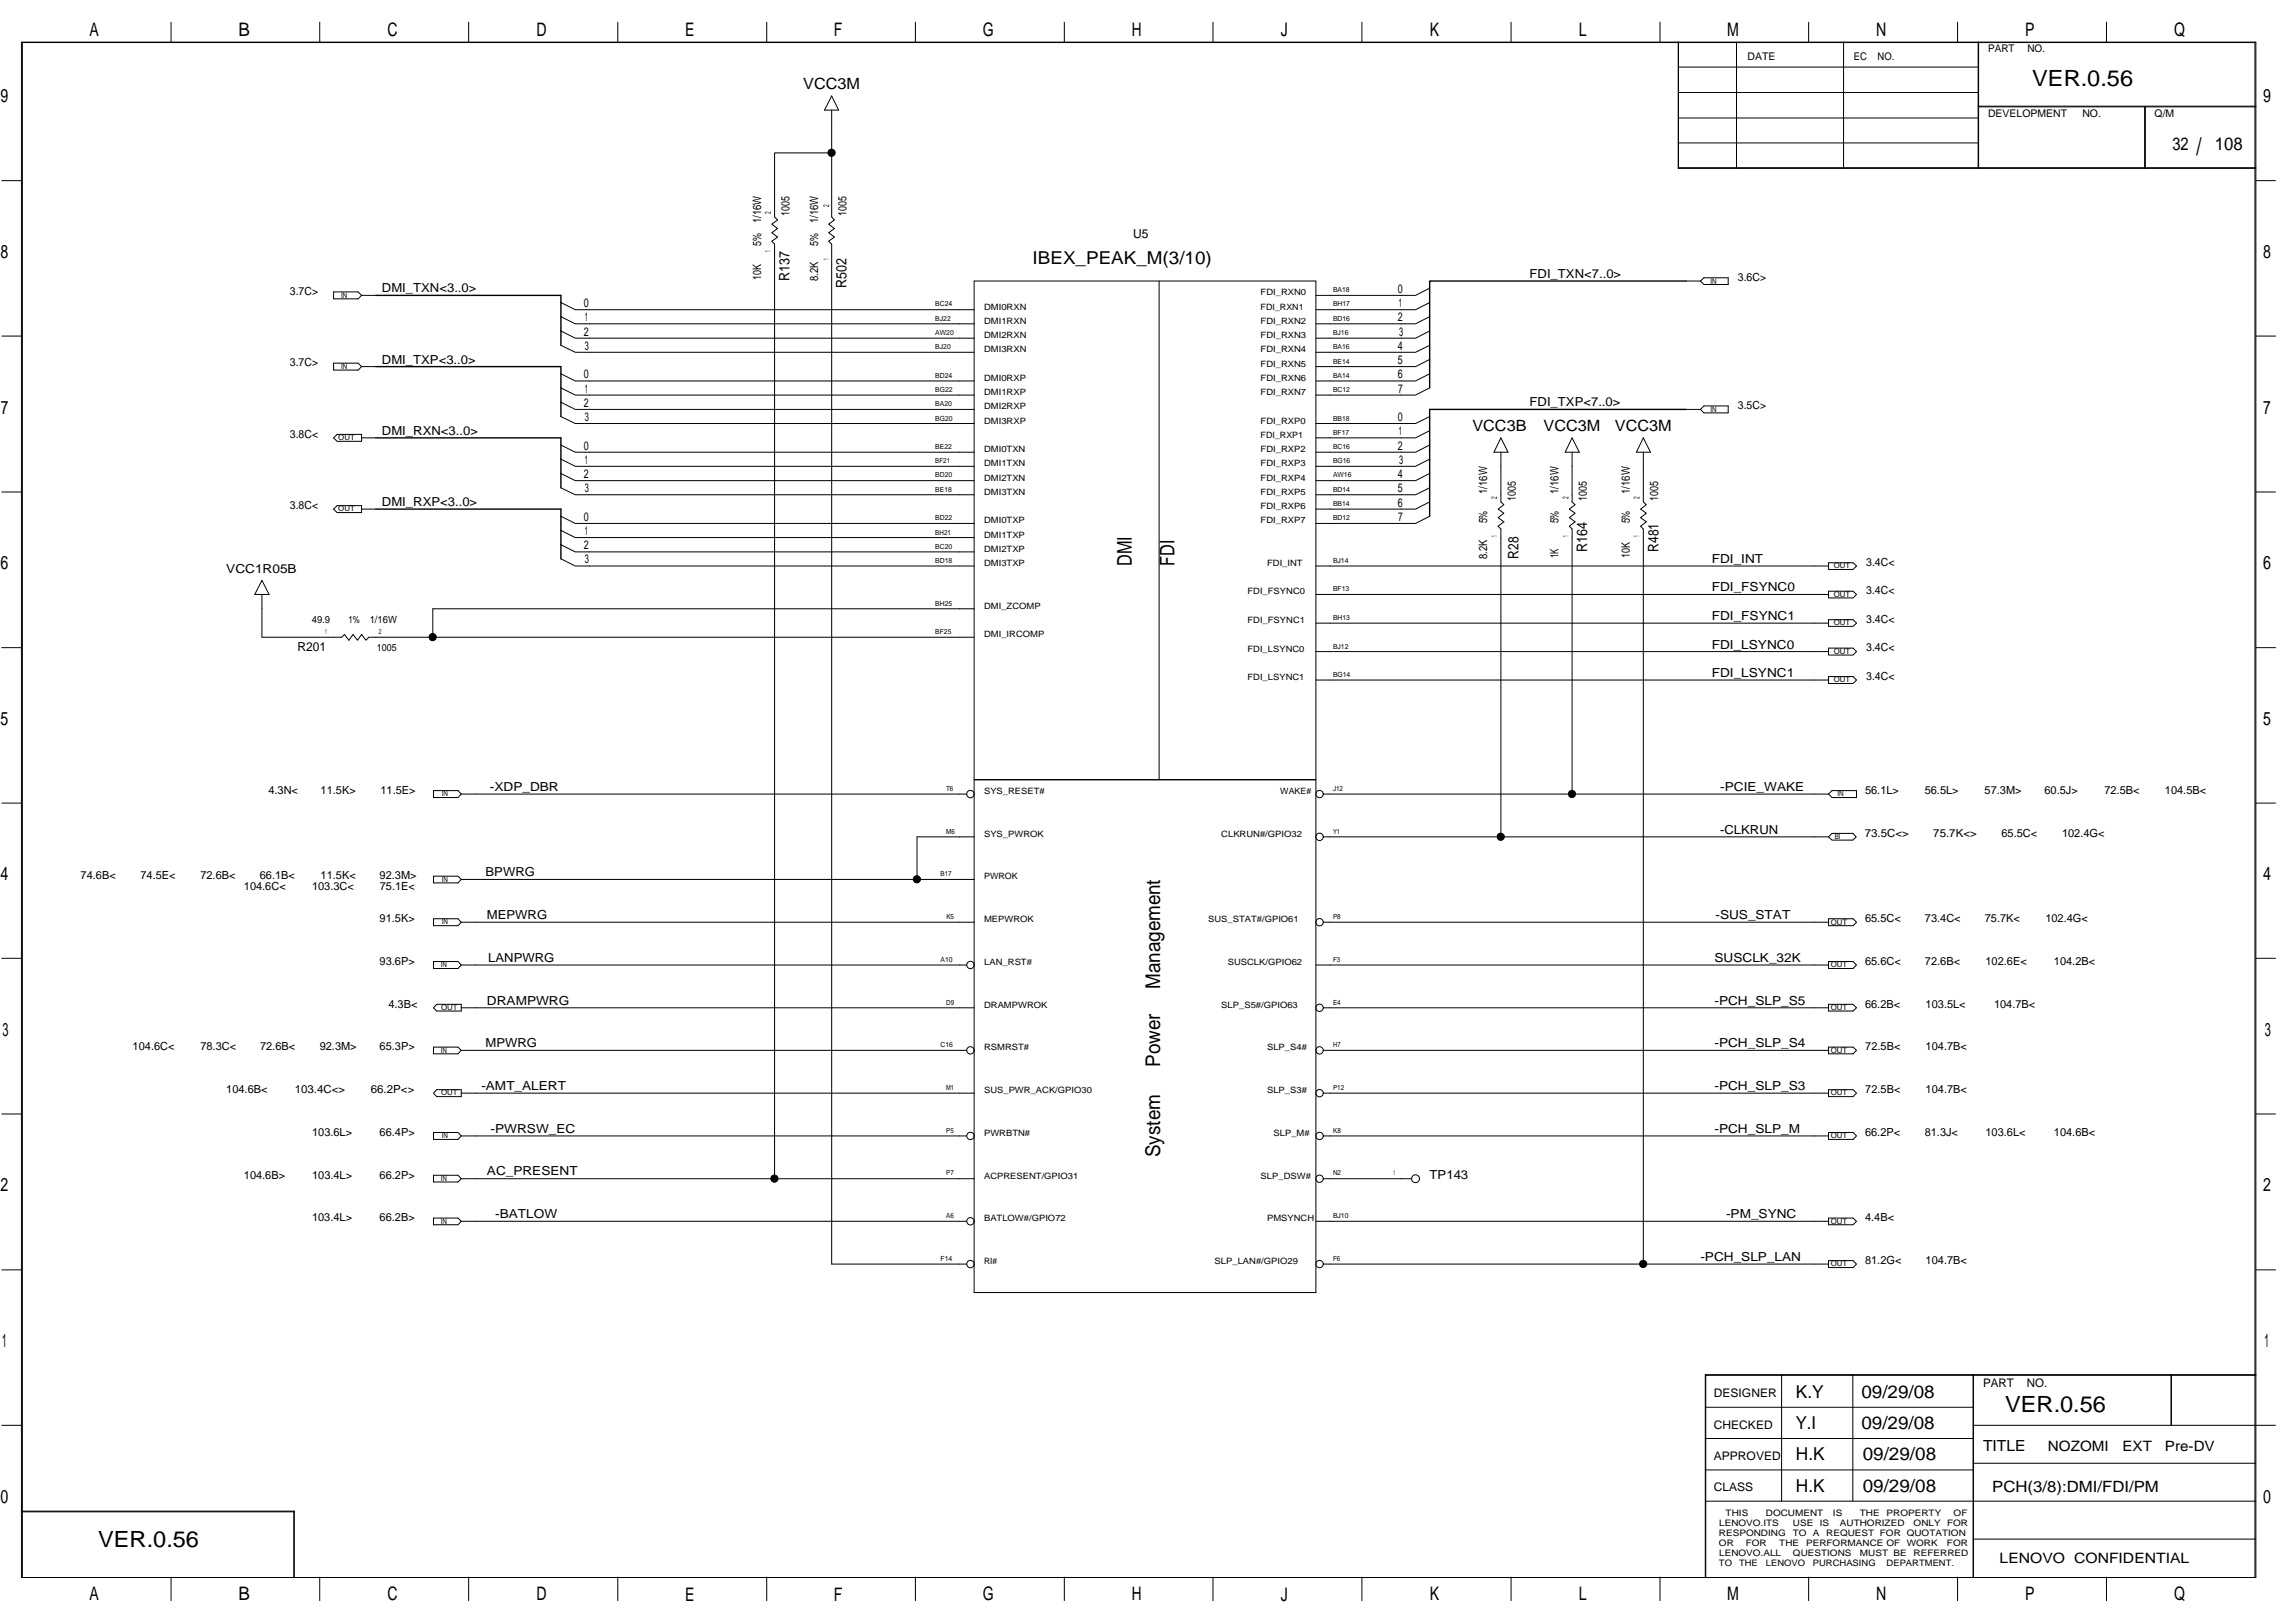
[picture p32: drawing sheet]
<svg xmlns="http://www.w3.org/2000/svg" width="420mm" height="297mm" viewBox="0 0 420 297" stroke-linecap="round" stroke-linejoin="round" font-family="sans-serif">
<defs><g id="words">
<text font-size="4.4" x="402.1" y="28.4">/</text>
<g font-size="4.1">
<text x="372.1" y="15.7">VER.0.56</text>
<text x="367.1" y="258.4">VER.0.56</text>
<text x="18" y="283.2">VER.0.56</text>
</g>
<g font-size="3.7">
<text x="207.2" y="103.6" transform="rotate(-90 207.2 103.6)">DMI</text>
<text x="215" y="103.6" transform="rotate(-90 215 103.6)">FDI</text>
<text x="212.4" y="181" transform="rotate(-90 212.4 181)">Management</text>
<text x="212.4" y="195.2" transform="rotate(-90 212.4 195.2)">Power</text>
<text x="212.4" y="211.8" transform="rotate(-90 212.4 211.8)">System</text>
</g>
<g font-size="3.4">
<text x="16.4" y="6.6">A</text>
<text x="43.6" y="6.6">B</text>
<text x="70.9" y="6.6">C</text>
<text x="98.2" y="6.6">D</text>
<text x="125.4" y="6.6">E</text>
<text x="152.7" y="6.6">F</text>
<text x="179.9" y="6.6">G</text>
<text x="207.2" y="6.6">H</text>
<text x="234.5" y="6.6">J</text>
<text x="261.8" y="6.6">K</text>
<text x="289" y="6.6">L</text>
<text x="316.2" y="6.6">M</text>
<text x="343.5" y="6.6">N</text>
<text x="370.8" y="6.6">P</text>
<text x="398" y="6.6">Q</text>
<text x=".1" y="18.8">9</text>
<text x="414.3" y="18.8">9</text>
<text x=".1" y="47.2">8</text>
<text x="414.3" y="47.2">8</text>
<text x=".2" y="75.7">7</text>
<text x="414.3" y="75.7">7</text>
<text x=".1" y="104.2">6</text>
<text x="414.3" y="104.2">6</text>
<text x=".1" y="132.7">5</text>
<text x="414.3" y="132.7">5</text>
<text x=".1" y="161.1">4</text>
<text x="414.3" y="161.1">4</text>
<text x=".5" y="189.6">3</text>
<text x="414.6" y="189.6">3</text>
<text x=".1" y="218.1">2</text>
<text x="414.3" y="218.1">2</text>
<text x=".4" y="246.6">1</text>
<text x="414.6" y="246.6">1</text>
<text x=".1" y="275.1">0</text>
<text x="414.3" y="275.1">0</text>
<text x="16.4" y="292.9">A</text>
<text x="43.6" y="292.9">B</text>
<text x="70.9" y="292.9">C</text>
<text x="98.2" y="292.9">D</text>
<text x="125.4" y="292.9">E</text>
<text x="152.7" y="292.9">F</text>
<text x="179.9" y="292.9">G</text>
<text x="207.2" y="292.9">H</text>
<text x="234.5" y="292.9">J</text>
<text x="261.8" y="292.9">K</text>
<text x="289" y="292.9">L</text>
<text x="316.2" y="292.9">M</text>
<text x="343.5" y="292.9">N</text>
<text x="370.8" y="292.9">P</text>
<text x="398" y="292.9">Q</text>
</g>
<g font-size="3.3">
<text x="397.7" y="27.4">32</text>
<text x="405.5" y="27.4">108</text>
<text x="189" y="48.4">IBEX_PEAK_M(3/10)</text>
<text x="328.8" y="255.8">K.Y</text>
<text x="340.8" y="255.8">09/29/08</text>
<text x="328.7" y="261.6">Y.I</text>
<text x="340.8" y="261.6">09/29/08</text>
<text x="328.8" y="267.3">H.K</text>
<text x="341" y="267.3">09/29/08</text>
<text x="328.8" y="273">H.K</text>
<text x="341" y="273">09/29/08</text>
</g>
<g font-size="2.8">
<text x="147.1" y="16.3">VCC3M</text>
<text x="269.6" y="78.8">VCC3B</text>
<text x="282.6" y="78.8">VCC3M</text>
<text x="295.6" y="78.8">VCC3M</text>
<text x="363" y="265.6">TITLE</text>
<text x="364.7" y="273.1">PCH(3/8):DMI/FDI/PM</text>
</g>
<g font-size="2.7">
<text x="144.6" y="51.4" transform="rotate(-90 144.6 51.4)">R137</text>
<text x="155" y="52.7" transform="rotate(-90 155 52.7)">R502</text>
<text x="290.6" y="101" transform="rotate(-90 290.6 101)">R164</text>
<text x="303.6" y="101" transform="rotate(-90 303.6 101)">R481</text>
<text x="278" y="102.3" transform="rotate(-90 278 102.3)">R28</text>
</g>
<g font-size="2.6">
<text x="374.9" y="265.5">NOZOMI</text>
<text x="388.6" y="265.5">EXT</text>
<text x="396.4" y="265.5">Pre-DV</text>
<text x="366.1" y="286.1">LENOVO CONFIDENTIAL</text>
</g>
<g font-size="2.3">
<text x="207.5" y="43.6">U5</text>
<text x="69.9" y="53.5">DMI_TXN&lt;3..0&gt;</text>
<text x="280" y="50.9">FDI_TXN&lt;7..0&gt;</text>
<text x="69.9" y="66.5">DMI_TXP&lt;3..0&gt;</text>
<text x="280" y="74.3">FDI_TXP&lt;7..0&gt;</text>
<text x="69.9" y="79.6">DMI_RXN&lt;3..0&gt;</text>
<text x="69.9" y="92.6">DMI_RXP&lt;3..0&gt;</text>
<text x="41.4" y="104.9">VCC1R05B</text>
<text x="313.4" y="103">FDI_INT</text>
<text x="313.4" y="113.5">FDI_FSYNC1</text>
<text x="313.4" y="108.2">FDI_FSYNC0</text>
<text x="54.5" y="119.2">R201</text>
<text x="313.4" y="118.7">FDI_LSYNC0</text>
<text x="313.4" y="123.9">FDI_LSYNC1</text>
<text x="89.7" y="144.7">-XDP_DBR</text>
<text x="314.9" y="144.7">-PCIE_WAKE</text>
<text x="314.9" y="152.6">-CLKRUN</text>
<text x="88.9" y="160.4">BPWRG</text>
<text x="89.1" y="168.2">MEPWRG</text>
<text x="314.1" y="168.2">-SUS_STAT</text>
<text x="89.4" y="176.1">LANPWRG</text>
<text x="313.9" y="176.1">SUSCLK_32K</text>
<text x="89.1" y="183.9">DRAMPWRG</text>
<text x="313.9" y="183.9">-PCH_SLP_S5</text>
<text x="88.9" y="191.7">MPWRG</text>
<text x="313.9" y="191.7">-PCH_SLP_S4</text>
<text x="88.1" y="199.5">-AMT_ALERT</text>
<text x="313.9" y="199.5">-PCH_SLP_S3</text>
<text x="89.8" y="207.3">-PWRSW_EC</text>
<text x="313.9" y="207.3">-PCH_SLP_M</text>
<text x="89.1" y="215.1">AC_PRESENT</text>
<text x="261.7" y="215.7">TP143</text>
<text x="90.7" y="223">-BATLOW</text>
<text x="316" y="223">-PM_SYNC</text>
<text x="311.3" y="230.8">-PCH_SLP_LAN</text>
</g>
<g font-size="2.2">
<text x="255.9" y="53.6">0</text>
<text x="106.9" y="56.2">0</text>
<text x="107" y="58.8">1</text>
<text x="255.9" y="58.8">2</text>
<text x="256.1" y="56.2">1</text>
<text x="106.9" y="61.4">2</text>
<text x="107.1" y="64.1">3</text>
<text x="255.9" y="64.1">4</text>
<text x="256.1" y="61.4">3</text>
<text x="106.9" y="69.3">0</text>
<text x="107" y="71.8">1</text>
<text x="255.9" y="66.6">5</text>
<text x="255.9" y="69.3">6</text>
<text x="256" y="71.8">7</text>
<text x="106.9" y="74.5">2</text>
<text x="107.1" y="77.1">3</text>
<text x="255.9" y="77.1">0</text>
<text x="106.9" y="82.3">0</text>
<text x="255.9" y="82.3">2</text>
<text x="256.1" y="79.7">1</text>
<text x="106.9" y="87.5">2</text>
<text x="107" y="84.9">1</text>
<text x="255.9" y="87.5">4</text>
<text x="256.1" y="84.9">3</text>
<text x="106.9" y="95.3">0</text>
<text x="107.1" y="90.1">3</text>
<text x="255.9" y="92.7">6</text>
<text x="255.9" y="90.1">5</text>
<text x="256" y="95.3">7</text>
<text x="106.9" y="100.5">2</text>
<text x="107" y="97.9">1</text>
<text x="107.1" y="103.1">3</text>
<text x="313.8" y="255.7">DESIGNER</text>
<text x="363" y="253.8">PART</text>
<text x="371.1" y="253.8">NO.</text>
<text x="313.8" y="261.5">CHECKED</text>
<text x="313.8" y="267.2">APPROVED</text>
<text x="313.8" y="272.9">CLASS</text>
</g>
<g font-size="2.1">
<text x="139.4" y="40.9" transform="rotate(-90 139.4 40.9)">1/16W</text>
<text x="144.6" y="39.5" transform="rotate(-90 144.6 39.5)">1005</text>
<text x="149.8" y="40.9" transform="rotate(-90 149.8 40.9)">1/16W</text>
<text x="155" y="39.5" transform="rotate(-90 155 39.5)">1005</text>
<text x="139.3" y="45" transform="rotate(-90 139.3 45)">5%</text>
<text x="149.8" y="45" transform="rotate(-90 149.8 45)">5%</text>
<text x="139.4" y="51.3" transform="rotate(-90 139.4 51.3)">10K</text>
<text x="149.8" y="51.4" transform="rotate(-90 149.8 51.4)">8.2K</text>
<text x="272.3" y="95.8" transform="rotate(-90 272.3 95.8)">5%</text>
<text x="272.3" y="90.4" transform="rotate(-90 272.3 90.4)">1/16W</text>
<text x="277.5" y="91.7" transform="rotate(-90 277.5 91.7)">1005</text>
<text x="285.3" y="95.8" transform="rotate(-90 285.3 95.8)">5%</text>
<text x="285.3" y="90.4" transform="rotate(-90 285.3 90.4)">1/16W</text>
<text x="290.5" y="91.7" transform="rotate(-90 290.5 91.7)">1005</text>
<text x="298.4" y="95.8" transform="rotate(-90 298.4 95.8)">5%</text>
<text x="298.4" y="90.4" transform="rotate(-90 298.4 90.4)">1/16W</text>
<text x="303.6" y="91.7" transform="rotate(-90 303.6 91.7)">1005</text>
<text x="272.3" y="102.3" transform="rotate(-90 272.3 102.3)">8.2K</text>
<text x="285.3" y="102.1" transform="rotate(-90 285.3 102.1)">1K</text>
<text x="298.4" y="102.1" transform="rotate(-90 298.4 102.1)">10K</text>
</g>
<g font-size="2">
<text x="318.2" y="51.4">3.6C&gt;</text>
<text x="53.1" y="54">3.7C&gt;</text>
<text x="53.1" y="67.1">3.7C&gt;</text>
<text x="318.2" y="74.9">3.5C&gt;</text>
<text x="53.1" y="80.1">3.8C&lt;</text>
<text x="53.1" y="93.1">3.8C&lt;</text>
<text x="341.7" y="103.5">3.4C&lt;</text>
<text x="341.7" y="108.8">3.4C&lt;</text>
<text x="341.7" y="114">3.4C&lt;</text>
<text x="341.7" y="119.2">3.4C&lt;</text>
<text x="341.7" y="124.4">3.4C&lt;</text>
<text x="49.1" y="145.3">4.3N&lt;</text>
<text x="58.7" y="145.3">11.5K&gt;</text>
<text x="69.7" y="145.3">11.5E&gt;</text>
<text x="341.4" y="145.3">56.1L&gt;</text>
<text x="352.4" y="145.3">56.5L&gt;</text>
<text x="363.3" y="145.3">57.3M&gt;</text>
<text x="374.3" y="145.3">60.5J&gt;</text>
<text x="385.3" y="145.3">72.5B&lt;</text>
<text x="396.4" y="145.3">104.5B&lt;</text>
<text x="341.4" y="153.1">73.5C&lt;&gt;</text>
<text x="353.9" y="153.1">75.7K&lt;&gt;</text>
<text x="366.4" y="153.1">65.5C&lt;</text>
<text x="377.5" y="153.1">102.4G&lt;</text>
<text x="14.8" y="160.9">74.6B&lt;</text>
<text x="25.7" y="160.9">74.5E&lt;</text>
<text x="36.7" y="160.9">72.6B&lt;</text>
<text x="47.6" y="160.9">66.1B&lt;</text>
<text x="58.7" y="160.9">11.5K&lt;</text>
<text x="69.5" y="160.9">92.3M&gt;</text>
<text x="44.6" y="162.8">104.6C&lt;</text>
<text x="57.1" y="162.8">103.3C&lt;</text>
<text x="69.5" y="162.8">75.1E&lt;</text>
<text x="69.5" y="168.7">91.5K&gt;</text>
<text x="341.5" y="168.7">65.5C&lt;</text>
<text x="352.4" y="168.7">73.4C&lt;</text>
<text x="363.4" y="168.7">75.7K&lt;</text>
<text x="374.5" y="168.7">102.4G&lt;</text>
<text x="69.5" y="176.6">93.6P&gt;</text>
<text x="341.4" y="176.6">65.6C&lt;</text>
<text x="352.4" y="176.6">72.6B&lt;</text>
<text x="363.5" y="176.6">102.6E&lt;</text>
<text x="376" y="176.6">104.2B&lt;</text>
<text x="71.1" y="184.4">4.3B&lt;</text>
<text x="341.4" y="184.4">66.2B&lt;</text>
<text x="352.5" y="184.4">103.5L&lt;</text>
<text x="365.1" y="184.4">104.7B&lt;</text>
<text x="24.3" y="192.2">104.6C&lt;</text>
<text x="36.7" y="192.2">78.3C&lt;</text>
<text x="47.6" y="192.2">72.6B&lt;</text>
<text x="58.5" y="192.2">92.3M&gt;</text>
<text x="69.5" y="192.2">65.3P&gt;</text>
<text x="341.5" y="192.2">72.5B&lt;</text>
<text x="352.5" y="192.2">104.7B&lt;</text>
<text x="41.4" y="200">104.6B&lt;</text>
<text x="54" y="200">103.4C&lt;&gt;</text>
<text x="67.9" y="200">66.2P&lt;&gt;</text>
<text x="341.5" y="200">72.5B&lt;</text>
<text x="352.5" y="200">104.7B&lt;</text>
<text x="57.1" y="207.9">103.6L&gt;</text>
<text x="69.5" y="207.9">66.4P&gt;</text>
<text x="341.4" y="207.9">66.2P&lt;</text>
<text x="352.4" y="207.9">81.3J&lt;</text>
<text x="363.5" y="207.9">103.6L&lt;</text>
<text x="376" y="207.9">104.6B&lt;</text>
<text x="44.7" y="215.7">104.6B&gt;</text>
<text x="57.1" y="215.7">103.4L&gt;</text>
<text x="69.5" y="215.7">66.2P&gt;</text>
<text x="57.1" y="223.5">103.4L&gt;</text>
<text x="69.5" y="223.5">66.2B&gt;</text>
<text x="341.4" y="223.5">4.4B&lt;</text>
<text x="341.4" y="231.3">81.2G&lt;</text>
<text x="352.5" y="231.3">104.7B&lt;</text>
</g>
<g font-size="1.9">
<text x="319.9" y="11">DATE</text>
<text x="339.4" y="11">EC</text>
<text x="343.7" y="11">NO.</text>
<text x="364" y="9.5">PART</text>
<text x="371.2" y="9.5">NO.</text>
<text x="364" y="21.3">DEVELOPMENT</text>
<text x="381.2" y="21.3">NO.</text>
<text x="394.5" y="21.3">Q/M</text>
</g>
<g font-size="1.8">
<text x="57.1" y="114">49.9</text>
<text x="63.8" y="114">1%</text>
<text x="67.7" y="114">1/16W</text>
<text x="69" y="119.2">1005</text>
</g>
<g font-size="1.6">
<text x="180.2" y="59.3">DMI1RXN</text>
<text x="180.2" y="56.7">DMI0RXN</text>
<text x="230.8" y="59.3">FDI_RXN2</text>
<text x="230.8" y="56.7">FDI_RXN1</text>
<text x="230.8" y="54.1">FDI_RXN0</text>
<text x="180.2" y="64.5">DMI3RXN</text>
<text x="180.2" y="61.9">DMI2RXN</text>
<text x="230.8" y="61.9">FDI_RXN3</text>
<text x="230.8" y="64.5">FDI_RXN4</text>
<text x="180.2" y="69.7">DMI0RXP</text>
<text x="230.8" y="69.7">FDI_RXN6</text>
<text x="230.8" y="67.1">FDI_RXN5</text>
<text x="180.2" y="74.9">DMI2RXP</text>
<text x="180.2" y="72.3">DMI1RXP</text>
<text x="180.2" y="77.5">DMI3RXP</text>
<text x="230.8" y="72.3">FDI_RXN7</text>
<text x="230.8" y="77.5">FDI_RXP0</text>
<text x="180.2" y="82.8">DMI0TXN</text>
<text x="230.8" y="80.1">FDI_RXP1</text>
<text x="230.8" y="82.8">FDI_RXP2</text>
<text x="180.2" y="88">DMI2TXN</text>
<text x="180.2" y="85.3">DMI1TXN</text>
<text x="230.8" y="88">FDI_RXP4</text>
<text x="230.8" y="85.3">FDI_RXP3</text>
<text x="180.2" y="95.8">DMI0TXP</text>
<text x="180.2" y="90.6">DMI3TXN</text>
<text x="230.8" y="95.8">FDI_RXP7</text>
<text x="230.8" y="93.2">FDI_RXP6</text>
<text x="230.8" y="90.6">FDI_RXP5</text>
<text x="180.2" y="101">DMI2TXP</text>
<text x="180.2" y="98.4">DMI1TXP</text>
<text x="180.2" y="103.6">DMI3TXP</text>
<text x="232" y="103.6">FDI_INT</text>
<text x="180.2" y="111.4">DMI_ZCOMP</text>
<text x="228.4" y="108.8">FDI_FSYNC0</text>
<text x="180.2" y="116.6">DMI_IRCOMP</text>
<text x="228.4" y="119.3">FDI_LSYNC0</text>
<text x="228.4" y="114">FDI_FSYNC1</text>
<text x="228.4" y="124.5">FDI_LSYNC1</text>
<text x="180.2" y="145.3">SYS_RESET#</text>
<text x="234.4" y="145.3">WAKE#</text>
<text x="180.2" y="153.2">SYS_PWROK</text>
<text x="223.6" y="153.2">CLKRUN#/GPIO32</text>
<text x="180.2" y="161">PWROK</text>
<text x="180.2" y="168.8">MEPWROK</text>
<text x="221.2" y="168.8">SUS_STAT#/GPIO61</text>
<text x="180.2" y="176.6">LAN_RST#</text>
<text x="224.8" y="176.6">SUSCLK/GPIO62</text>
<text x="180.2" y="184.4">DRAMPWROK</text>
<text x="223.6" y="184.4">SLP_S5#/GPIO63</text>
<text x="180.2" y="192.2">RSMRST#</text>
<text x="232" y="192.2">SLP_S4#</text>
<text x="180.2" y="200.1">SUS_PWR_ACK/GPIO30</text>
<text x="232" y="200.1">SLP_S3#</text>
<text x="180.2" y="207.9">PWRBTN#</text>
<text x="233.2" y="207.9">SLP_M#</text>
<text x="180.2" y="215.7">ACPRESENT/GPIO31</text>
<text x="230.8" y="215.7">SLP_DSW#</text>
<text x="180.2" y="223.5">BATLOW#/GPIO72</text>
<text x="232" y="223.5">PMSYNCH</text>
<text x="180.2" y="231.4">RI#</text>
<text x="222.4" y="231.4">SLP_LAN#/GPIO29</text>
<text x="314.7" y="281.2">RESPONDING</text>
<text x="314.7" y="279.3">LENOVO.ITS</text>
<text x="315.9" y="277.5">THIS</text>
<text x="323.3" y="277.5">DOCUMENT</text>
<text x="328.2" y="281.2">TO</text>
<text x="328.2" y="279.3">USE</text>
<text x="331.9" y="281.2">A</text>
<text x="333.2" y="279.3">IS</text>
<text x="334.3" y="281.2">REQUEST FOR QUOTATION</text>
<text x="335.6" y="277.5">IS</text>
<text x="336.8" y="279.3">AUTHORIZED</text>
<text x="340.5" y="277.5">THE</text>
<text x="345.4" y="277.5">PROPERTY</text>
<text x="350.3" y="279.3">ONLY</text>
<text x="356.5" y="279.3">FOR</text>
<text x="357.7" y="277.5">OF</text>
<text x="314.7" y="286.7">TO</text>
<text x="314.7" y="283">OR</text>
<text x="314.7" y="284.9">LENOVO.ALL</text>
<text x="318.4" y="286.7">THE</text>
<text x="319.6" y="283">FOR</text>
<text x="323.3" y="286.7">LENOVO</text>
<text x="325.7" y="283">THE</text>
<text x="328.2" y="284.9">QUESTIONS</text>
<text x="330.7" y="283">PERFORMANCE OF</text>
<text x="331.9" y="286.7">PURCHASING</text>
<text x="340.5" y="284.9">MUST BE</text>
<text x="345.4" y="286.7">DEPARTMENT.</text>
<text x="349.1" y="283">WORK</text>
<text x="350.3" y="284.9">REFERRED</text>
<text x="356.4" y="283">FOR</text>
</g>
<g font-size="1.5">
<text x="141.1" y="39.2" transform="rotate(-90 141.1 39.2)">2</text>
<text x="151.8" y="37.9" transform="rotate(-90 151.8 37.9)">2</text>
<text x="141.1" y="46.1" transform="rotate(-90 141.1 46.1)">1</text>
<text x="151.8" y="47.7" transform="rotate(-90 151.8 47.7)">1</text>
<text x="274.1" y="91.4" transform="rotate(-90 274.1 91.4)">2</text>
<text x="287.1" y="91.4" transform="rotate(-90 287.1 91.4)">2</text>
<text x="300.2" y="91.4" transform="rotate(-90 300.2 91.4)">2</text>
<text x="274.1" y="98.3" transform="rotate(-90 274.1 98.3)">1</text>
<text x="287.1" y="98.3" transform="rotate(-90 287.1 98.3)">1</text>
<text x="300.2" y="98.3" transform="rotate(-90 300.2 98.3)">1</text>
</g>
<g font-size="1.4">
<text x="313.1" y="51.9">IN</text>
<text x="62.4" y="54.5">IN</text>
<text x="62.4" y="67.5">IN</text>
<text x="313.1" y="75.4">IN</text>
<text x="61.9" y="80.6">OUT</text>
<text x="61.9" y="93.6">OUT</text>
<text x="335.7" y="104">OUT</text>
<text x="335.7" y="109.3">OUT</text>
<text x="335.7" y="119.7">OUT</text>
<text x="335.7" y="114.5">OUT</text>
<text x="335.7" y="124.9">OUT</text>
<text x="80.9" y="145.7">IN</text>
<text x="336.4" y="145.7">IN</text>
<text x="335.9" y="153.6">BI</text>
<text x="80.9" y="161.3">IN</text>
<text x="80.9" y="169.2">IN</text>
<text x="335.2" y="169.2">OUT</text>
<text x="80.7" y="177">IN</text>
<text x="335.2" y="177">OUT</text>
<text x="80.8" y="184.9">OUT</text>
<text x="335.2" y="184.9">OUT</text>
<text x="80.7" y="192.7">IN</text>
<text x="335.2" y="192.7">OUT</text>
<text x="80.8" y="200.5">OUT</text>
<text x="335.2" y="200.5">OUT</text>
<text x="80.9" y="208.3">IN</text>
<text x="335.2" y="208.3">OUT</text>
<text x="80.7" y="216.2">IN</text>
<text x="80.7" y="224">IN</text>
<text x="335.2" y="224">OUT</text>
<text x="335.2" y="231.8">OUT</text>
</g>
<g font-size="1.3">
<text x="244" y="53.5">BA18</text>
<text x="171.2" y="58.7">BJ22</text>
<text x="171.2" y="56.1">BC24</text>
<text x="244" y="58.7">BD16</text>
<text x="244" y="56.1">BH17</text>
<text x="171.2" y="63.9">BJ20</text>
<text x="171.2" y="61.3">AW20</text>
<text x="244" y="63.9">BA16</text>
<text x="244" y="61.3">BJ16</text>
<text x="171.2" y="71.8">BG22</text>
<text x="171.2" y="69.1">BD24</text>
<text x="244" y="71.8">BC12</text>
<text x="244" y="69.1">BA14</text>
<text x="244" y="66.5">BE14</text>
<text x="171.2" y="77">BG20</text>
<text x="171.2" y="74.3">BA20</text>
<text x="244" y="77">BB18</text>
<text x="171.2" y="82.2">BE22</text>
<text x="244" y="82.2">BC16</text>
<text x="244" y="79.6">BF17</text>
<text x="171.2" y="87.4">BD20</text>
<text x="171.2" y="84.8">BF21</text>
<text x="244" y="87.4">AW16</text>
<text x="244" y="84.8">BG16</text>
<text x="171.2" y="90">BE18</text>
<text x="171.2" y="95.2">BD22</text>
<text x="244" y="95.2">BD12</text>
<text x="244" y="92.6">BB14</text>
<text x="244" y="90">BD14</text>
<text x="171.2" y="100.4">BC20</text>
<text x="171.2" y="97.8">BH21</text>
<text x="171.2" y="103">BD18</text>
<text x="244" y="103">BJ14</text>
<text x="171.2" y="110.9">BH25</text>
<text x="244" y="113.5">BH13</text>
<text x="244" y="108.2">BF13</text>
<text x="59.6" y="116.1">1</text>
<text x="69.3" y="116.1">2</text>
<text x="171.2" y="116.1">BF25</text>
<text x="244" y="118.7">BJ12</text>
<text x="244" y="123.9">BG14</text>
<text x="173.2" y="144.7">T6</text>
<text x="244" y="144.7">J12</text>
<text x="173.2" y="152.6">M6</text>
<text x="244" y="152.6">Y1</text>
<text x="172.2" y="160.4">B17</text>
<text x="173.3" y="168.2">K5</text>
<text x="244" y="168.2">P8</text>
<text x="172.2" y="176.1">A10</text>
<text x="244" y="176.1">F3</text>
<text x="173.2" y="183.9">D9</text>
<text x="244" y="183.9">E4</text>
<text x="172.2" y="191.7">C16</text>
<text x="244.1" y="191.7">H7</text>
<text x="173.2" y="199.5">M1</text>
<text x="244" y="199.5">P12</text>
<text x="173.2" y="207.3">P5</text>
<text x="244.1" y="207.3">K8</text>
<text x="173.2" y="215.1">P7</text>
<text x="244" y="215.1">N2</text>
<text x="255.1" y="215.1">1</text>
<text x="173.2" y="223">A6</text>
<text x="244" y="223">BJ10</text>
<text x="172.2" y="230.8">F14</text>
<text x="244" y="230.8">F6</text>
</g>
</g></defs>
<path d="M68.8 54.1h33.9v9.1M308.7 51.4h-47v19.6M68.8 67.1h33.9v9.1M308.7 74.9h-47v19.6M68.8 80.1h33.9v9.2M68.8 93.2h33.9v9.1M178.3 142.7h62.6" fill="none" stroke="#000" stroke-width=".25"/>
<g fill="none" stroke="#000" stroke-width=".18">
<path d="M3.9 7.7h409.1v281h-409.1zM31.3 4.1v3.6M58.5 4.1v3.6M85.8 4.1v3.6M113.1 4.1v3.6M140.4 4.1v3.6M152.3 17.6l1.2 2.6h-2.6zM167.6 4.1v3.6M194.8 4.1v3.6M222.1 4.1v3.6M249.3 4.1v3.6M276.6 4.1v3.6"/>
<path d="M303.9 4.1v3.6M307.2 7.7v23.1h105.8M307.2 12.3h55M307.2 16.9h55M307.3 7.7v23.1M317.9 7.7v23.1M331.1 4.1v3.6M337.5 7.7v23.1M358.4 4.1v3.6M362.2 7.7v23.1M362.2 19.4h50.8M362.2 19.6h50.8"/>
<path d="M385.6 4.1v3.6M392.6 19.6v11.2M392.8 19.6v11.2M.3 33.1h3.6M152.3 28v11.7l.5 .6-1.1 .7 1.1 .8-1.1 .8 1.1 .8-1.1 .8 .6 .5v186.7h24.7M152.3 20.2v7.8h-10.5v11.7l.6 .6-1.1 .7 1.1 .8-1.1 .8 1.1 .8-1.1 .8 .5 .5v171M307.2 30.7h105.8M307.2 21.6h55M307.3 26.2h54.9M413 33.1h3.6M61.1 53.4h4.5l.6 .7-.6 .6h-4.5zM66.2 54.1h2.6"/>
<path d="M102.7 55.4l2.6 1.3h73M102.7 58l2.6 1.3h73M178.3 51.4h62.6v185.2h-62.6zM212.2 51.4v91.3M261.7 52.7l-2.5 1.4h-18.3M261.7 55.4l-2.5 1.3h-18.3M261.7 58l-2.5 1.3h-18.3M308.7 51.4h2.6M311.3 51.4l.6-.6h4.5v1.3h-4.5zM.3 61.5h3.6M61.1 66.5h4.5l.6 .6-.6 .6h-4.5zM61.7 79.5h4.5v1.3h-4.5l-.6-.7z"/>
<path d="M66.2 67.1h2.6M102.7 63.2l2.6 1.3h73M102.7 60.6l2.6 1.3h73M102.7 68.4l2.6 1.3h73M102.7 71l2.6 1.3h73M102.7 76.2l2.6 1.3h73M102.7 73.6l2.6 1.3h73M261.7 76.2l-2.5 1.3h-18.3M261.7 78.8l-2.5 1.3h-18.3M261.7 63.2l-2.5 1.3h-18.3M261.7 60.6l-2.5 1.3h-18.3M261.7 65.8l-2.5 1.3h-18.3"/>
<path d="M261.7 68.4l-2.5 1.3h-18.3M261.7 71l-2.5 1.3h-18.3M308.7 74.9h2.6M311.3 74.9l.6-.6h4.5v1.3h-4.5zM413 61.5h3.6M.3 90h3.6M61.7 92.5h4.5v1.3h-4.5l-.6-.6zM66.2 93.2h2.6M66.2 80.1h2.6M102.7 81.4l2.6 1.4h73M102.7 84l2.6 1.3h73M102.7 89.3l2.6 1.3h73"/>
<path d="M102.7 86.7l2.6 1.3h73M102.7 94.5l2.6 1.3h73M102.7 97.1l2.6 1.3h73M102.7 99.7l2.6 1.3h73M261.7 81.4l-2.5 1.4h-18.3M261.7 86.7l-2.5 1.3h-18.3M261.7 84l-2.5 1.3h-18.3M261.7 91.9l-2.5 1.3h-18.3M261.7 89.3l-2.5 1.3h-18.3M261.7 94.5l-2.5 1.3h-18.3M274.8 80.1l1.3 2.7h-2.6zM274.8 82.8v9.1l.5 .5-1 .8 1 .7-1 .8 1 .8-1 .8 .5 .5v56.4"/>
<path d="M287.8 80.1l1.3 2.7h-2.6zM287.8 82.8v9.1l.6 .5-1.1 .8 1.1 .7-1.1 .8 1.1 .8-1.1 .8 .5 .5v48.5M300.9 80.1l1.3 2.7h-2.6zM300.9 82.8v9.1l.5 .5-1.1 .8 1.1 .7-1.1 .8 1.1 .8-1.1 .8 .6 .5v134.6M413 90h3.6M.3 118.5h3.6M48 108.8v7.8h14.6l.5-.5 .8 1.1 .7-1.1 .8 1.1 .8-1.1 .8 1.1 .5-.6h11.7M48 106.2l1.3 2.6h-2.7zM102.7 102.3l2.6 1.3h73M178.3 111.4h-99.1v5.2h99.1M240.9 103.6h93.9M240.9 108.8h93.9"/>
<path d="M240.9 114h93.9M240.9 119.3h93.9M334.8 118.6h4.4l.7 .7-.7 .6h-4.4zM334.8 103h4.4l.7 .6-.7 .6h-4.4zM334.8 108.2h4.4l.7 .6-.7 .6h-4.4zM334.8 113.4h4.4l.7 .6-.7 .6h-4.4zM413 118.5h3.6M240.9 124.5h93.9M334.8 123.8h4.4l.7 .7-.7 .6h-4.4zM.3 147h3.6M79.4 144.7h4.5l.5 .6-.5 .7h-4.5zM177 145.3h-92.6"/>
<path d="M178.3 153.2h-10.4v7.8M242.3 145.3h92.5M242.3 153.2h92.5M335.4 152.5h3.8l.6 .7-.6 .6h-3.8l-.6-.6zM335.4 144.7h4.5v1.3h-4.5l-.6-.7zM413 147h3.6M.3 175.4h3.6M79.4 160.4h4.5l.5 .6-.5 .6h-4.5zM79.4 168.1h4.5l.5 .7-.5 .6h-4.5zM79.4 176h4.5l.5 .6-.5 .6h-4.5zM177 176.6h-92.6M178.3 168.8h-93.9"/>
<path d="M178.3 161h-93.9M240.9 176.6h93.9M242.3 168.8h92.5M334.8 168.1h4.4l.7 .7-.7 .6h-4.4zM334.8 176h4.4l.7 .6-.7 .6h-4.4zM413 175.4h3.6M79.4 191.6h4.5l.5 .6-.5 .7h-4.5zM80 199.4h4.4v1.3h-4.4l-.6-.6zM80 183.8h4.4v1.2h-4.4l-.6-.6zM177 192.2h-92.6M178.3 184.4h-93.9M242.3 184.4h92.5"/>
<path d="M242.3 192.2h92.5M334.8 199.4h4.4l.7 .7-.7 .6h-4.4zM334.8 191.6h4.4l.7 .6-.7 .7h-4.4zM334.8 183.8h4.4l.7 .6-.7 .6h-4.4zM.3 203.9h3.6M79.4 207.3h4.5l.5 .6-.5 .6h-4.5zM79.4 215.1h4.5l.5 .6-.5 .6h-4.5zM177 207.9h-92.6M178.3 200.1h-93.9M178.3 215.7h-93.9M242.3 200.1h92.5M242.3 207.9h92.5"/>
<path d="M242.3 215.7h16.1M334.8 207.3h4.4l.7 .6-.7 .6h-4.4zM413 203.9h3.6M.3 232.4h3.6M79.4 222.9h4.5l.5 .6-.5 .7h-4.5zM177 223.5h-92.6M240.9 223.5h93.9M242.3 231.4h92.5M334.8 222.9h4.4l.7 .6-.7 .7h-4.4zM334.8 230.7h4.4l.7 .7-.7 .6h-4.4zM413 232.4h3.6M312.2 251.7h100.8"/>
<path d="M312.2 257.6h49M312.3 251.6v37M326.2 251.6v23.1M339.2 251.6v23.1M361.2 251.6v37M361.3 251.6v37M397.5 251.6v9.3M413 251.6h-100.8v37M.3 260.9h3.6M3.9 276.6h50v12M3.9 276.7h50M53.8 276.6v12"/>
<path d="M312.2 274.7h100.8M312.2 263.3h49M312.2 269h49M361.2 267.8h51.8M361.2 260.9h55.4M31.3 288.6v4.3M58.5 288.6v4.3M85.8 288.6v4.3M113.1 288.6v4.3M140.4 288.6v4.3M167.6 288.6v4.3M194.8 288.6v4.3"/>
<path d="M222.1 288.6v4.3M249.3 288.6v4.3M276.6 288.6v4.3M303.9 288.6v4.3M331.1 288.6v4.3M358.4 288.6v4.3M361.2 281.7h51.8M385.6 288.6v4.3M412.8 288.6v-280.8h-408.7v280.8"/>
<circle cx="177.7" cy="145.3" r=".68"/>
<circle cx="241.6" cy="153.2" r=".68"/>
<circle cx="241.6" cy="145.3" r=".68"/>
<circle cx="177.7" cy="176.6" r=".68"/>
<circle cx="241.6" cy="168.8" r=".68"/>
<circle cx="177.7" cy="192.2" r=".68"/>
<circle cx="241.6" cy="184.4" r=".68"/>
<circle cx="241.6" cy="192.2" r=".68"/>
<circle cx="177.7" cy="207.9" r=".68"/>
<circle cx="241.6" cy="215.7" r=".68"/>
<circle cx="241.6" cy="207.9" r=".68"/>
<circle cx="241.6" cy="200.1" r=".68"/>
<circle cx="259.2" cy="215.7" r=".72"/>
<circle cx="177.7" cy="223.5" r=".68"/>
<circle cx="177.7" cy="231.3" r=".68"/>
<circle cx="241.6" cy="231.3" r=".68"/>
</g>
<g fill="#000" stroke="#000" stroke-width=".18">
<circle cx="152.2" cy="28" r=".66"/>
<circle cx="79.2" cy="116.6" r=".66"/>
<circle cx="274.7" cy="153.1" r=".66"/>
<circle cx="287.8" cy="145.3" r=".66"/>
<circle cx="167.9" cy="160.9" r=".66"/>
<circle cx="141.8" cy="215.7" r=".66"/>
<circle cx="300.8" cy="231.3" r=".66"/>
</g>
<use href="#words"/>
</svg>
